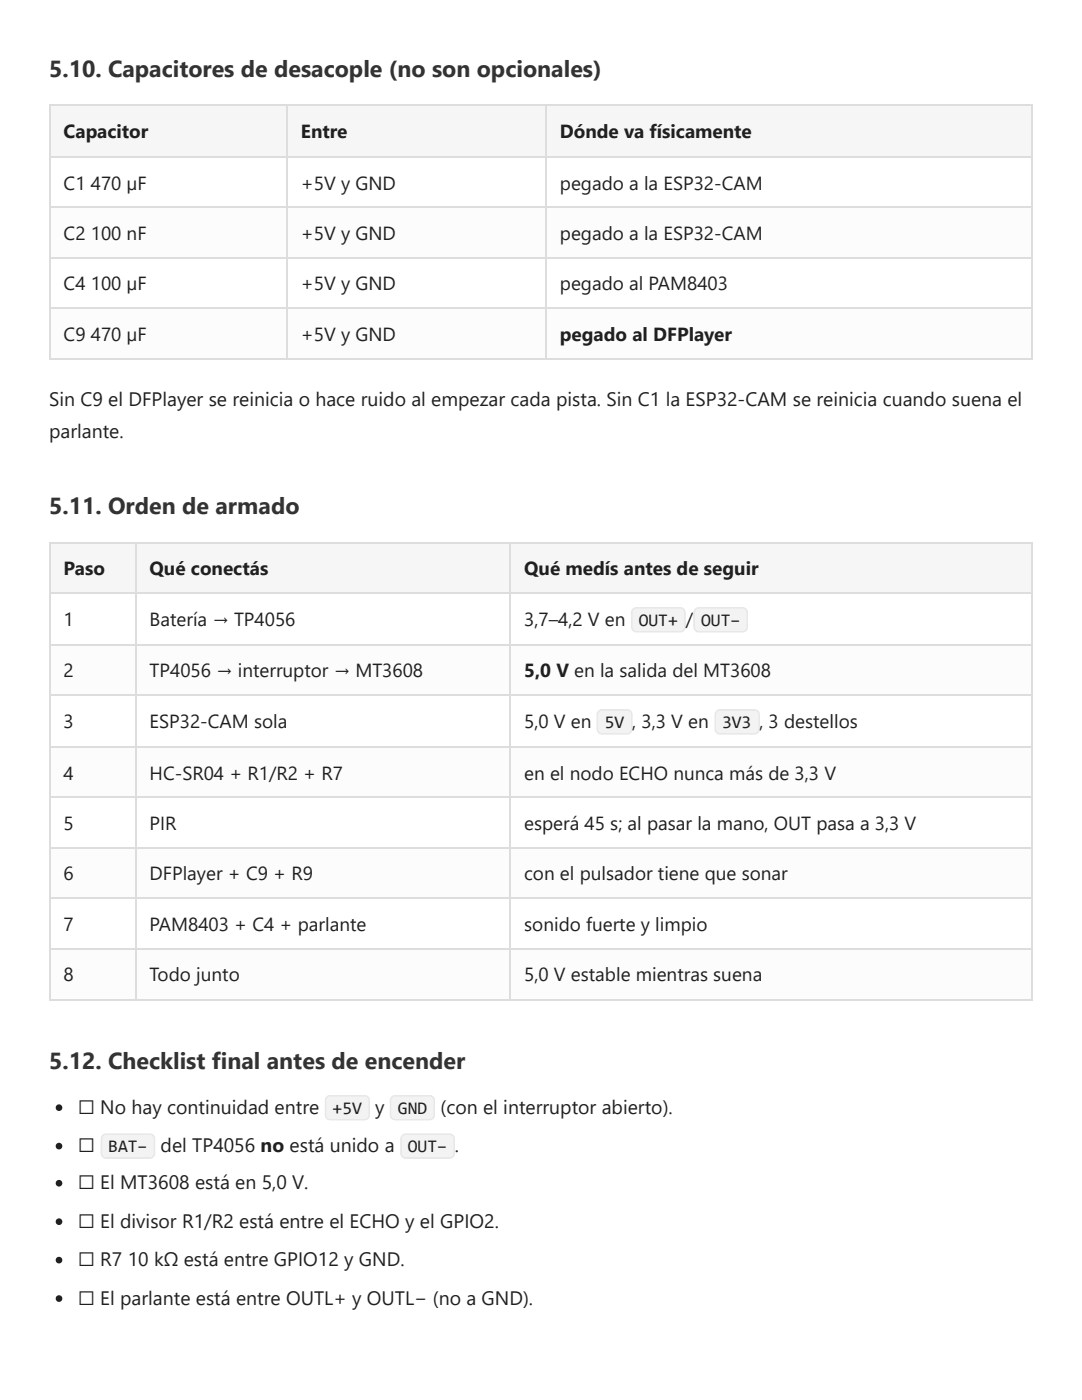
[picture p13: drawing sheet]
<svg xmlns="http://www.w3.org/2000/svg" width="216mm" height="279mm" viewBox="0 0 216 279" stroke-linecap="round" stroke-linejoin="round" font-family="sans-serif">
<defs><g id="words">
<g font-size="4.6" fill="#2a3442">
<text x="9.8" y="15.3">5.10. Capacitores de desacople (no son opcionales)</text>
<text x="9.8" y="102.7">5.11. Orden de armado</text>
<text x="9.8" y="213.3">5.12. Checklist final antes de encender</text>
</g>
<g font-size="3.9" fill="#1d2127">
<text x="9.8" y="81">Sin C9 el DFPlayer se reinicia o hace ruido al empezar cada pista. Sin C1 la ESP32-CAM se reinicia cuando suena el</text>
<text x="9.8" y="87.3">parlante.</text>
<text x="15.6" y="222.2">☐ No hay continuidad entre</text>
<text x="74.9" y="222.2">y</text>
<text x="87.9" y="222.2">(con el interruptor abierto).</text>
<text x="15.6" y="229.9">☐</text>
<text x="32.1" y="229.9">del TP4056 no está unido a</text>
<text x="90.8" y="229.9">.</text>
<text x="15.6" y="237.3">☐ El MT3608 está en 5,0 V.</text>
<text x="15.6" y="245">☐ El divisor R1/R2 está entre el ECHO y el GPIO2.</text>
<text x="15.6" y="252.7">☐ R7</text>
<text x="25.5" y="252.7">10 kΩ está entre GPIO12 y GND.</text>
<text x="15.6" y="260.3">☐ El parlante está entre OUTL+ y OUTL− (no a GND).</text>
</g>
<g font-size="3.8" fill="#1d2127">
<text x="12.7" y="27.5">Capacitor</text>
<text x="60" y="27.5">Entre</text>
<text x="111.7" y="27.5">Dónde va físicamente</text>
<text x="12.7" y="37.8">C1</text>
<text x="18.1" y="37.8">470 µF</text>
<text x="60" y="37.8">+5V y GND</text>
<text x="111.7" y="37.8">pegado a la ESP32-CAM</text>
<text x="12.7" y="47.9">C2</text>
<text x="18.1" y="47.9">100 nF</text>
<text x="60" y="47.9">+5V y GND</text>
<text x="111.7" y="47.9">pegado a la ESP32-CAM</text>
<text x="12.7" y="57.9">C4</text>
<text x="18.1" y="57.9">100 µF</text>
<text x="60" y="57.9">+5V y GND</text>
<text x="111.7" y="57.9">pegado al PAM8403</text>
<text x="12.7" y="68">C9</text>
<text x="18.1" y="68">470 µF</text>
<text x="60" y="68">+5V y GND</text>
<text x="111.7" y="68">pegado al DFPlayer</text>
<text x="12.7" y="114.8">Paso</text>
<text x="29.8" y="114.8">Qué conectás</text>
<text x="104.6" y="114.8">Qué medís antes de seguir</text>
<text x="12.7" y="124.9">1</text>
<text x="29.8" y="124.9">Batería → TP4056</text>
<text x="104.6" y="124.9">3,7–4,2 V en</text>
<text x="136.8" y="124.9">/</text>
<text x="12.7" y="135.2">2</text>
<text x="29.8" y="135.2">TP4056 → interruptor → MT3608</text>
<text x="104.6" y="135.2">5,0 V en la salida del MT3608</text>
<text x="12.7" y="145.3">3</text>
<text x="29.8" y="145.3">ESP32-CAM sola</text>
<text x="104.6" y="145.3">5,0 V en</text>
<text x="126.2" y="145.3">,</text>
<text x="128" y="145.3">3,3 V en</text>
<text x="151.5" y="145.3">,</text>
<text x="153.4" y="145.3">3 destellos</text>
<text x="12.7" y="155.6">4</text>
<text x="29.8" y="155.6">HC-SR04 + R1/R2 + R7</text>
<text x="104.6" y="155.6">en el nodo ECHO nunca más de 3,3 V</text>
<text x="12.7" y="165.6">5</text>
<text x="29.8" y="165.6">PIR</text>
<text x="104.6" y="165.6">esperá 45 s; al pasar la mano, OUT pasa a 3,3 V</text>
<text x="12.7" y="175.7">6</text>
<text x="29.8" y="175.7">DFPlayer + C9 + R9</text>
<text x="104.6" y="175.7">con el pulsador tiene que sonar</text>
<text x="12.7" y="185.7">7</text>
<text x="29.8" y="185.7">PAM8403 + C4 + parlante</text>
<text x="104.6" y="185.7">sonido fuerte y limpio</text>
<text x="12.7" y="195.8">8</text>
<text x="29.8" y="195.8">Todo junto</text>
<text x="104.6" y="195.8">5,0 V estable mientras suena</text>
</g>
<g font-size="3.5" fill="#1d2127">
<text x="127.5" y="124.9">OUT+</text>
<text x="139.9" y="124.9">OUT−</text>
<text x="120.7" y="145.3">5V</text>
<text x="144.1" y="145.3">3V3</text>
<text x="66.4" y="222.2">+5V</text>
<text x="79.4" y="222.2">GND</text>
<text x="21.6" y="229.9">BAT−</text>
<text x="81.4" y="229.9">OUT−</text>
</g>
</g></defs>
<g fill="#f4f6f9">
<path d="M10.1 21.2h47v10h-47z"/>
<path d="M57.1 21.2h51.9v10h-51.9z"/>
<path d="M109 21.2h97v10h-97z"/>
</g>
<g fill="#fbfcfd">
<path d="M10.1 41.3h47v10h-47z"/>
<path d="M57.1 41.3h51.9v10h-51.9z"/>
<path d="M109 41.3h97v10h-97z"/>
<path d="M10.1 61.4h47v10.3h-47z"/>
<path d="M57.1 61.4h51.9v10.3h-51.9z"/>
<path d="M109 61.4h97v10.3h-97z"/>
</g>
<path d="M9.8 21h196.2M9.8 31.4h196.2M9.9 20.9v50.8M57.3 20.9v50.8M108.9 20.9v50.8M9.8 41.4h196.2M9.8 51.5h196.2M9.8 61.5h196.2M9.8 71.6h196.2" fill="none" stroke="#d9dee6" stroke-width=".26"/>
<path d="M205.9 20.9v50.8" fill="none" stroke="#d9dee6" stroke-width=".2"/>
<g fill="#f4f6f9">
<path d="M10.1 108.5h16.9v10h-16.9z"/>
<path d="M27 108.5h74.9v10h-74.9z"/>
<path d="M101.9 108.5h104.1v10h-104.1z"/>
</g>
<g fill="#fbfcfd">
<path d="M10.1 128.6h16.9v10.3h-16.9z"/>
<path d="M27 128.6h74.9v10.3h-74.9z"/>
<path d="M101.9 128.6h104.1v10.3h-104.1z"/>
<path d="M10.1 149h16.9v10h-16.9z"/>
<path d="M27 149h74.9v10h-74.9z"/>
<path d="M101.9 149h104.1v10h-104.1z"/>
<path d="M10.1 169.3h16.9v10.1h-16.9z"/>
<path d="M27 169.3h74.9v10.1h-74.9z"/>
<path d="M101.9 169.3h104.1v10.1h-104.1z"/>
<path d="M10.1 189.4h16.9v10.1h-16.9z"/>
<path d="M27 189.4h74.9v10.1h-74.9z"/>
<path d="M101.9 189.4h104.1v10.1h-104.1z"/>
</g>
<g fill="none" stroke="#d9dee6" stroke-width=".26">
<path d="M9.8 108.3h196.2M9.8 118.4h196.2M9.9 108.2v91.6M27.1 108.2v91.6M101.7 108.2v91.6M9.8 128.7h196.2M9.8 138.8h196.2M9.8 149.1h196.2M9.8 159.1h196.2M9.8 169.2h196.2M9.8 179.3h196.2M9.8 189.3h196.2"/>
<path d="M9.8 199.6h196.2"/>
</g>
<path d="M205.9 108.2v91.6" fill="none" stroke="#d9dee6" stroke-width=".2"/>
<path d="M126.3 121.5l.7-.3h8.7a1.06 1.06 0 0 1 1.1 1v2.9a1.06 1.06 0 0 1-1.1 1.1h-8.7a1.06 1.06 0 0 1-1.1-1.1v-2.9z" fill="#f1f3f6"/>
<path d="M126.3 121.6l.7-.3h8.7a.93 .93 0 0 1 1 .9v2.9a.93 .93 0 0 1-1 1h-8.7a.93 .93 0 0 1-.9-1v-2.9z" fill="none" stroke="#e2e6ec" stroke-width=".26"/>
<path d="M138.7 121.5l.7-.3h8.8a1.06 1.06 0 0 1 1 1v2.9a1.06 1.06 0 0 1-1 1.1h-8.8a1.06 1.06 0 0 1-1-1.1v-2.9z" fill="#f1f3f6"/>
<path d="M138.8 121.6l.6-.3h8.8a.93 .93 0 0 1 .9 .9v2.9a.93 .93 0 0 1-.9 1h-8.8a.93 .93 0 0 1-.9-1v-2.9z" fill="none" stroke="#e2e6ec" stroke-width=".26"/>
<path d="M119.4 141.9l.7-.3h5a1.06 1.06 0 0 1 1.1 1v2.9a1.06 1.06 0 0 1-1.1 1.1h-5a1.06 1.06 0 0 1-1-1.1v-2.9z" fill="#f1f3f6"/>
<path d="M119.5 142l.6-.3h5a.93 .93 0 0 1 1 .9v2.9a.93 .93 0 0 1-1 .9h-5a.93 .93 0 0 1-.9-.9v-2.9z" fill="none" stroke="#e2e6ec" stroke-width=".26"/>
<path d="M142.9 141.9l.8-.3h6.8a1.06 1.06 0 0 1 1.1 1v2.9a1.06 1.06 0 0 1-1.1 1.1h-6.8a1.06 1.06 0 0 1-1.1-1.1v-2.9z" fill="#f1f3f6"/>
<path d="M143 142l.7-.3h6.8a.93 .93 0 0 1 1 .9v2.9a.93 .93 0 0 1-1 .9h-6.8a.93 .93 0 0 1-1-.9v-2.9z" fill="none" stroke="#e2e6ec" stroke-width=".26"/>
<circle cx="11.8" cy="221.1" r=".66" fill="#1d2127"/>
<path d="M65.1 218.9l.8-.4h6.9a1.06 1.06 0 0 1 1 1.1v2.9a1.06 1.06 0 0 1-1 1.1h-6.9a1.06 1.06 0 0 1-1.1-1.1v-2.9z" fill="#f1f3f6"/>
<path d="M65.2 218.9l.7-.2h6.9a.93 .93 0 0 1 .9 .9v2.9a.93 .93 0 0 1-.9 .9h-6.9a.93 .93 0 0 1-.9-.9v-2.9z" fill="none" stroke="#e2e6ec" stroke-width=".26"/>
<path d="M78.1 218.9l.7-.4h6.9a1.06 1.06 0 0 1 1.1 1.1v2.9a1.06 1.06 0 0 1-1.1 1.1h-6.9a1.06 1.06 0 0 1-1-1.1v-2.9z" fill="#f1f3f6"/>
<path d="M78.2 218.9l.6-.2h6.9a.93 .93 0 0 1 1 .9v2.9a.93 .93 0 0 1-1 .9h-6.9a.93 .93 0 0 1-.9-.9v-2.9z" fill="none" stroke="#e2e6ec" stroke-width=".26"/>
<circle cx="11.8" cy="228.7" r=".66" fill="#1d2127"/>
<path d="M20.4 226.5l.8-.3h8.7a1.06 1.06 0 0 1 1.1 1.1v2.9a1.06 1.06 0 0 1-1.1 1h-8.7a1.06 1.06 0 0 1-1.1-1v-2.9z" fill="#f1f3f6"/>
<path d="M20.5 226.6l.7-.2h8.7a.93 .93 0 0 1 .9 .9v2.9a.93 .93 0 0 1-.9 .9h-8.7a.93 .93 0 0 1-1-.9v-2.9z" fill="none" stroke="#e2e6ec" stroke-width=".26"/>
<path d="M80.2 226.5l.8-.3h8.7a1.06 1.06 0 0 1 1.1 1.1v2.9a1.06 1.06 0 0 1-1.1 1h-8.7a1.06 1.06 0 0 1-1.1-1v-2.9z" fill="#f1f3f6"/>
<path d="M80.3 226.6l.7-.2h8.7a.93 .93 0 0 1 .9 .9v2.9a.93 .93 0 0 1-.9 .9h-8.7a.93 .93 0 0 1-1-.9v-2.9z" fill="none" stroke="#e2e6ec" stroke-width=".26"/>
<g fill="#1d2127">
<circle cx="11.8" cy="236.1" r=".66"/>
<circle cx="11.8" cy="243.8" r=".66"/>
<circle cx="11.8" cy="251.5" r=".66"/>
<circle cx="11.8" cy="259.2" r=".66"/>
</g>
<use href="#words"/>
</svg>
